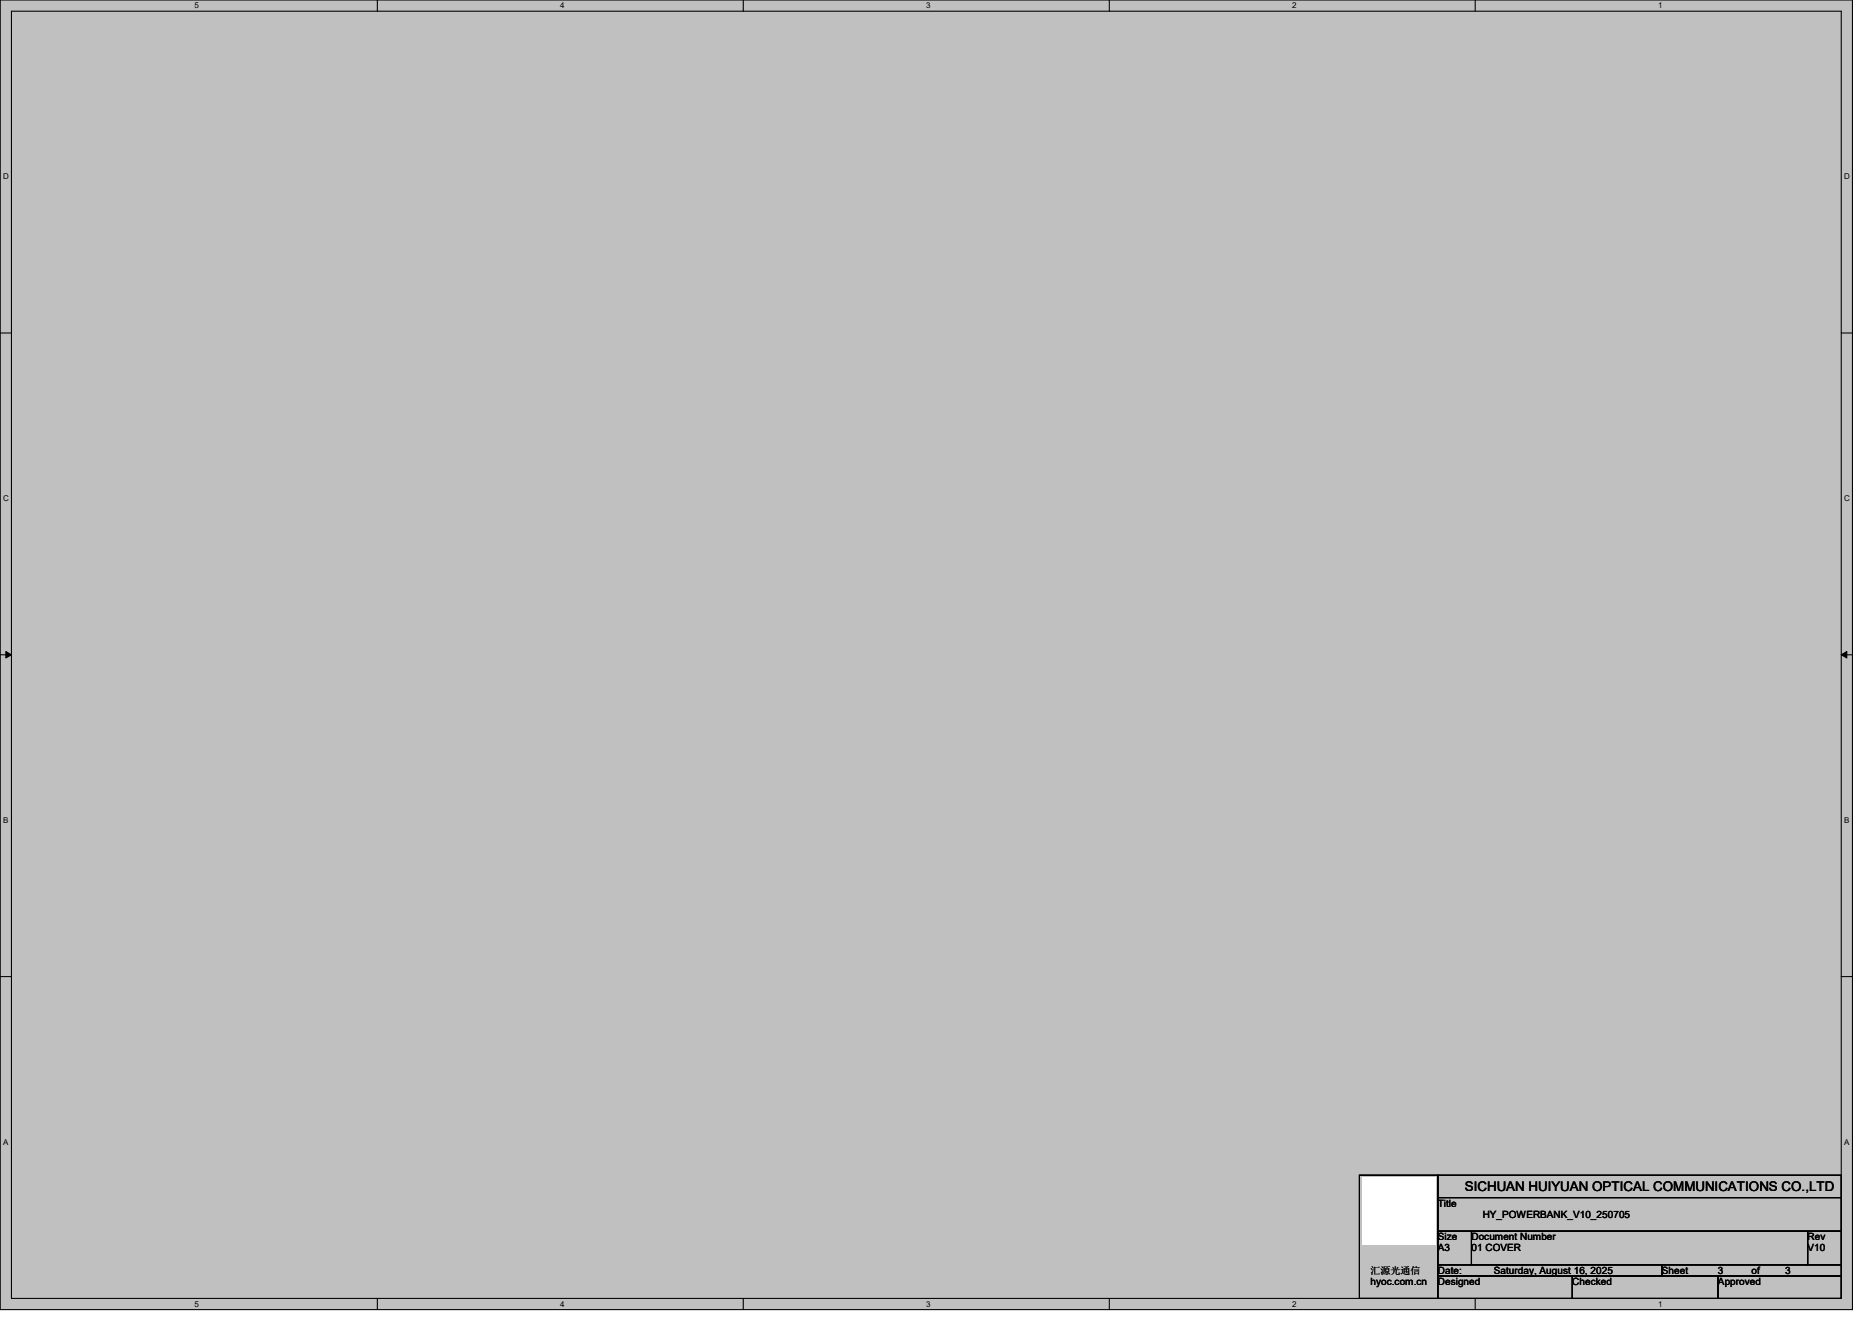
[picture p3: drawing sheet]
<svg xmlns="http://www.w3.org/2000/svg" width="297mm" height="210mm" viewBox="0 0 297 210" stroke-linecap="round" stroke-linejoin="round" font-family="sans-serif">
<defs><g id="words">
<text font-size="2.1" x="232.4" y="189">SICHUAN HUIYUAN OPTICAL COMMUNICATIONS CO.,LTD</text>
<g font-size="1.6">
<text x="228.2" y="191.5">Title</text>
<text x="228.2" y="196.8">Size</text>
<text x="233.5" y="196.8">Document Number</text>
<text x="235.3" y="193.3">HY_POWERBANK_V10_250705</text>
<text x="286.8" y="196.8">Rev</text>
<text x="217.5" y="203.9">hyoc.com.cn</text>
<text x="228.2" y="198.6">A3</text>
<text x="228.2" y="202.2">Date:</text>
<text x="228.2" y="203.9">Designed</text>
<text x="233.5" y="198.6">01 COVER</text>
<text x="237" y="202.2">Saturday, August 16, 2025</text>
<text x="249.5" y="203.9">Checked</text>
<text x="263.7" y="202.2">Sheet</text>
<text x="272.6" y="203.9">Approved</text>
<text x="272.6" y="202.2">3</text>
<text x="277.9" y="202.2">of</text>
<text x="283.3" y="202.2">3</text>
<text x="286.8" y="198.6">V10</text>
</g>
<text font-size="1.5" x="217.5" y="202.2">汇串汇汇汇</text>
<g font-size="1.3">
<text x="30.8" y="1.3">5</text>
<text x="88.9" y="1.3">4</text>
<text x="147" y="1.3">3</text>
<text x="205" y="1.3">2</text>
<text x="263.1" y="1.3">1</text>
<text x=".5" y="28.4">D</text>
<text x="292.6" y="28.4">D</text>
<text x=".5" y="79.5">C</text>
<text x="292.6" y="79.5">C</text>
<text x=".5" y="130.6">B</text>
<text x="292.6" y="130.6">B</text>
<text x=".5" y="181.7">A</text>
<text x="292.6" y="181.7">A</text>
<text x="30.8" y="207.4">5</text>
<text x="88.9" y="207.4">4</text>
<text x="147" y="207.4">3</text>
<text x="205" y="207.4">2</text>
<text x="263.1" y="207.4">1</text>
</g>
</g></defs>
<path d="M0 0h293.9v207.9h-293.9z" fill="#c0c0c0"/>
<path d="M0 0h293.9v207.9h-293.9zM1.8 1.8h290.4v204.3h-290.4z" fill="none" stroke="#000" stroke-width=".17"/>
<g fill="#c0c0c0">
<path d="M30.8 .2h.7v1.4h-.7z"/>
<path d="M30.8 206.3h.7v1.4h-.7z"/>
</g>
<path d="M59.9 0v1.8M59.9 206.1v1.8" fill="none" stroke="#000" stroke-width=".17"/>
<g fill="#c0c0c0">
<path d="M88.9 .2h.7v1.4h-.7z"/>
<path d="M88.9 206.3h.7v1.4h-.7z"/>
</g>
<path d="M117.9 0v1.8M117.9 206.1v1.8" fill="none" stroke="#000" stroke-width=".17"/>
<g fill="#c0c0c0">
<path d="M147 .2h.7v1.4h-.7z"/>
<path d="M147 206.3h.7v1.4h-.7z"/>
</g>
<path d="M176 0v1.8M176 206.1v1.8" fill="none" stroke="#000" stroke-width=".17"/>
<g fill="#c0c0c0">
<path d="M205 .2h.7v1.4h-.7z"/>
<path d="M205 206.3h.7v1.4h-.7z"/>
</g>
<path d="M234.1 0v1.8M234.1 206.1v1.8" fill="none" stroke="#000" stroke-width=".17"/>
<g fill="#c0c0c0">
<path d="M263.1 .2h.7v1.4h-.7z"/>
<path d="M263.1 206.3h.7v1.4h-.7z"/>
<path d="M.5 27.3h.9v1.4h-.9z"/>
<path d="M292.6 27.3h.9v1.4h-.9z"/>
<path d="M.5 78.4h.9v1.4h-.9z"/>
<path d="M292.6 78.4h.9v1.4h-.9z"/>
</g>
<path d="M0 52.9h1.8M292.2 52.9h1.7" fill="none" stroke="#000" stroke-width=".17"/>
<g fill="#c0c0c0">
<path d="M.5 129.5h.8v1.4h-.8z"/>
<path d="M292.6 129.5h.9v1.4h-.9z"/>
</g>
<path d="M0 103.9h1.8M292.2 103.9h1.7" fill="none" stroke="#000" stroke-width=".17"/>
<path d="M.9 103.4l.9 .5-.9 .5zM292.2 103.9l.8-.5v1z" fill="#000"/>
<path d="M.9 103.4l.9 .5-.9 .5zM292.2 103.9l.8-.5v1z" fill="none" stroke="#000" stroke-width=".16"/>
<g fill="#c0c0c0">
<path d="M.5 180.5h.8v1.4h-.8z"/>
<path d="M292.6 180.5h.9v1.4h-.9z"/>
</g>
<path d="M0 155h1.8M292.2 155h1.7M228.2 186.5h64v3.6h-64zM228.2 190.1h64v5.3h-64zM228.2 195.4h5.3v5.3h-5.3zM233.5 195.4h53.3v5.3h-53.3zM286.8 195.4h5.4v5.3h-5.4zM228.2 200.7h35.5v1.8h-35.5zM263.7 200.7h28.5v1.8h-28.5z" fill="none" stroke="#000" stroke-width=".17"/>
<path d="M216.1 186.9h11.7v10.6h-11.7z" fill-rule="evenodd" fill="#fff"/>
<path d="M215.7 186.5h12.5v19.6h-12.5zM228.2 186.5h64v3.6h-64zM228.2 190.1h64v5.3h-64zM228.2 195.4h5.3v5.3h-5.3zM233.5 195.4h53.3v5.3h-53.3zM286.8 195.4h5.4v5.3h-5.4zM228.2 202.5h21.3v3.6h-21.3zM228.2 200.7h35.5v1.8h-35.5zM249.5 202.5h23.1v3.6h-23.1zM263.7 200.7h28.5v1.8h-28.5zM272.6 202.5h19.6v3.6h-19.6z" fill="none" stroke="#000" stroke-width=".17"/>
<path d="M216.1 186.9h11.7v10.6h-11.7z" fill-rule="evenodd" fill="#fff"/>
<path d="M215.7 186.5h12.5v19.6h-12.5zM228.2 186.5h64v3.6h-64zM228.2 190.1h64v5.3h-64zM228.2 195.4h5.3v5.3h-5.3zM233.5 195.4h53.3v5.3h-53.3zM286.8 195.4h5.4v5.3h-5.4zM228.2 202.5h21.3v3.6h-21.3zM228.2 200.7h35.5v1.8h-35.5zM249.5 202.5h23.1v3.6h-23.1zM263.7 200.7h28.5v1.8h-28.5zM272.6 202.5h19.6v3.6h-19.6z" fill="none" stroke="#000" stroke-width=".17"/>
<path d="M216.1 186.9h11.7v10.6h-11.7z" fill-rule="evenodd" fill="#fff"/>
<path d="M215.7 186.5h12.5v19.6h-12.5zM228.2 202.5h21.3v3.6h-21.3zM249.5 202.5h23.1v3.6h-23.1zM272.6 202.5h19.6v3.6h-19.6z" fill="none" stroke="#000" stroke-width=".17"/>
<use href="#words"/>
</svg>
